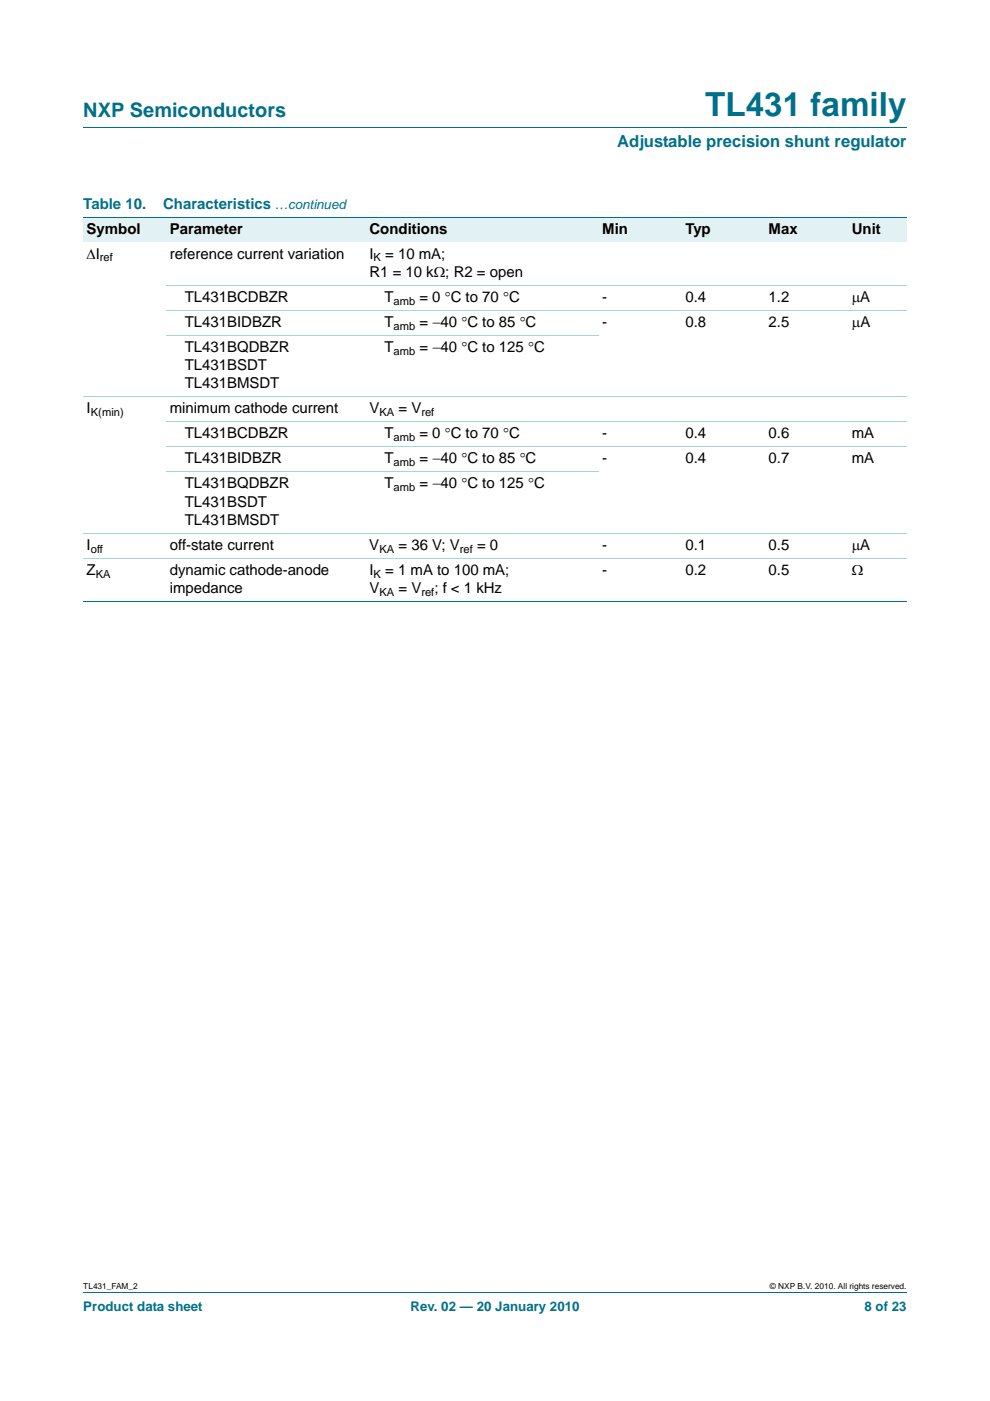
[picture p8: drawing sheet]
<svg xmlns="http://www.w3.org/2000/svg" width="210mm" height="297mm" viewBox="0 0 210 297" stroke-linecap="round" stroke-linejoin="round" font-family="sans-serif">
<defs><g id="words">
<text font-size="7" fill="#00708a" x="149.6" y="24.6">TL431 family</text>
<text font-size="4.2" fill="#00708a" x="17.7" y="24.9">NXP Semiconductors</text>
<text font-size="3.5" fill="#00708a" x="130.9" y="31.1">Adjustable precision shunt regulator</text>
<g font-size="3.2" fill="#00708a">
<text x="17.7" y="44.3">Table 10.</text>
<text x="34.6" y="44.3">Characteristics</text>
</g>
<g font-size="3.2">
<text x="18.4" y="49.6">Symbol</text>
<text x="36" y="49.6">Parameter</text>
<text x="78.4" y="49.6">Conditions</text>
<text x="127.7" y="49.6">Min</text>
<text x="145.4" y="49.6">Typ</text>
<text x="163" y="49.6">Max</text>
<text x="180.7" y="49.6">Unit</text>
<text x="18.4" y="54.8">ΔI</text>
<text x="36" y="54.8">reference current variation</text>
<text x="78.4" y="54.8">I</text>
<text x="78.4" y="58.7">R1 = 10 kΩ; R2 = open</text>
<text x="81.7" y="54.8">= 10 mA;</text>
<text x="39.2" y="64">TL431BCDBZR</text>
<text x="81.5" y="64">T</text>
<text x="89" y="64">= 0 °C to 70 °C</text>
<text x="127.7" y="64">-</text>
<text x="145.4" y="64">0.4</text>
<text x="163" y="64">1.2</text>
<text x="180.7" y="64">μA</text>
<text x="39.2" y="69.3">TL431BIDBZR</text>
<text x="81.5" y="69.3">T</text>
<text x="89" y="69.3">= −40 °C to 85 °C</text>
<text x="127.7" y="69.3">-</text>
<text x="145.4" y="69.3">0.8</text>
<text x="163" y="69.3">2.5</text>
<text x="180.7" y="69.3">μA</text>
<text x="39.2" y="74.6">TL431BQDBZR</text>
<text x="81.5" y="74.6">T</text>
<text x="89" y="74.6">= −40 °C to 125 °C</text>
<text x="39.2" y="78.5">TL431BSDT</text>
<text x="39.2" y="82.4">TL431BMSDT</text>
<text x="18.4" y="87.7">I</text>
<text x="36" y="87.7">minimum cathode current</text>
<text x="78.4" y="87.7">V</text>
<text x="84.5" y="87.7">= V</text>
<text x="39.2" y="92.9">TL431BCDBZR</text>
<text x="81.5" y="92.9">T</text>
<text x="89" y="92.9">= 0 °C to 70 °C</text>
<text x="127.7" y="92.9">-</text>
<text x="145.4" y="92.9">0.4</text>
<text x="163" y="92.9">0.6</text>
<text x="180.7" y="92.9">mA</text>
<text x="39.2" y="98.2">TL431BIDBZR</text>
<text x="81.5" y="98.2">T</text>
<text x="89" y="98.2">= −40 °C to 85 °C</text>
<text x="127.7" y="98.2">-</text>
<text x="145.4" y="98.2">0.4</text>
<text x="163" y="98.2">0.7</text>
<text x="180.7" y="98.2">mA</text>
<text x="39.2" y="103.5">TL431BQDBZR</text>
<text x="39.2" y="107.4">TL431BSDT</text>
<text x="81.5" y="103.5">T</text>
<text x="89" y="103.5">= −40 °C to 125 °C</text>
<text x="39.2" y="111.3">TL431BMSDT</text>
<text x="18.4" y="116.6">I</text>
<text x="36" y="116.6">off-state current</text>
<text x="78.3" y="116.6">V</text>
<text x="84.5" y="116.6">= 36 V; V</text>
<text x="101.2" y="116.6">= 0</text>
<text x="127.7" y="116.6">-</text>
<text x="145.4" y="116.6">0.1</text>
<text x="163" y="116.6">0.5</text>
<text x="180.7" y="116.6">μA</text>
<text x="18.4" y="121.9">Z</text>
<text x="36" y="121.9">dynamic cathode-anode</text>
<text x="36" y="125.8">impedance</text>
<text x="78.4" y="121.9">I</text>
<text x="78.4" y="125.8">V</text>
<text x="81.7" y="121.9">= 1 mA to 100 mA;</text>
<text x="84.5" y="125.8">= V</text>
<text x="92.1" y="125.8">; f &lt; 1 kHz</text>
<text x="127.7" y="121.9">-</text>
<text x="145.4" y="121.9">0.2</text>
<text x="163" y="121.9">0.5</text>
<text x="180.7" y="121.9">Ω</text>
</g>
<g font-size="2.8" fill="#00708a">
<text x="58.3" y="44.3">…continued</text>
<text x="17.7" y="277.9">Product data sheet</text>
<text x="87.1" y="277.9">Rev. 02 — 20 January 2010</text>
<text x="183.4" y="277.9">8 of 23</text>
</g>
<g font-size="2.4">
<text x="21.2" y="55.4">ref</text>
<text x="79.2" y="55.4">K</text>
<text x="83.5" y="64.6">amb</text>
<text x="83.5" y="69.9">amb</text>
<text x="83.5" y="75.2">amb</text>
<text x="19.3" y="88.2">K(min)</text>
<text x="80.5" y="88.2">KA</text>
<text x="89.4" y="88.2">ref</text>
<text x="83.5" y="93.5">amb</text>
<text x="83.5" y="98.8">amb</text>
<text x="83.5" y="104.1">amb</text>
<text x="19.3" y="117.2">off</text>
<text x="80.5" y="117.2">KA</text>
<text x="97.5" y="117.2">ref</text>
<text x="20.3" y="122.4">KA</text>
<text x="79.2" y="122.4">K</text>
<text x="80.5" y="126.3">KA</text>
<text x="89.4" y="126.3">ref</text>
</g>
<g font-size="1.8">
<text x="17.7" y="273.3">TL431_FAM_2</text>
<text x="163.3" y="273.3">© NXP B.V. 2010. All rights reserved.</text>
</g>
</g></defs>
<path d="M17.7 27h174.6M17.7 273.9h174.6" fill="none" stroke="#00708a" stroke-width=".21"/>
<g fill="#e2f1f4">
<path d="M17.7 46h17.6v5.3h-17.6z"/>
<path d="M35.3 46h42.3v5.3h-42.3z"/>
<path d="M77.6 46h40.6v5.3h-40.6z"/>
<path d="M118.2 46h26.5v5.3h-26.5z"/>
<path d="M144.7 46h17.6v5.3h-17.6z"/>
<path d="M162.3 46h17.7v5.3h-17.7z"/>
<path d="M180 46h12.3v5.3h-12.3z"/>
</g>
<path d="M17.7 46h174.6M17.7 127.5h174.6" fill="none" stroke="#00708a" stroke-width=".21"/>
<path d="M35.3 60.5h157M35.3 65.8h157M35.3 71.1h91.7M17.7 84.1h174.6M35.3 89.4h157M35.3 94.7h157M17.7 113.1h174.6M17.7 118.3h174.6M35.3 100h91.7" fill="none" stroke="#a5d5dc" stroke-width=".21"/>
<use href="#words"/>
</svg>
